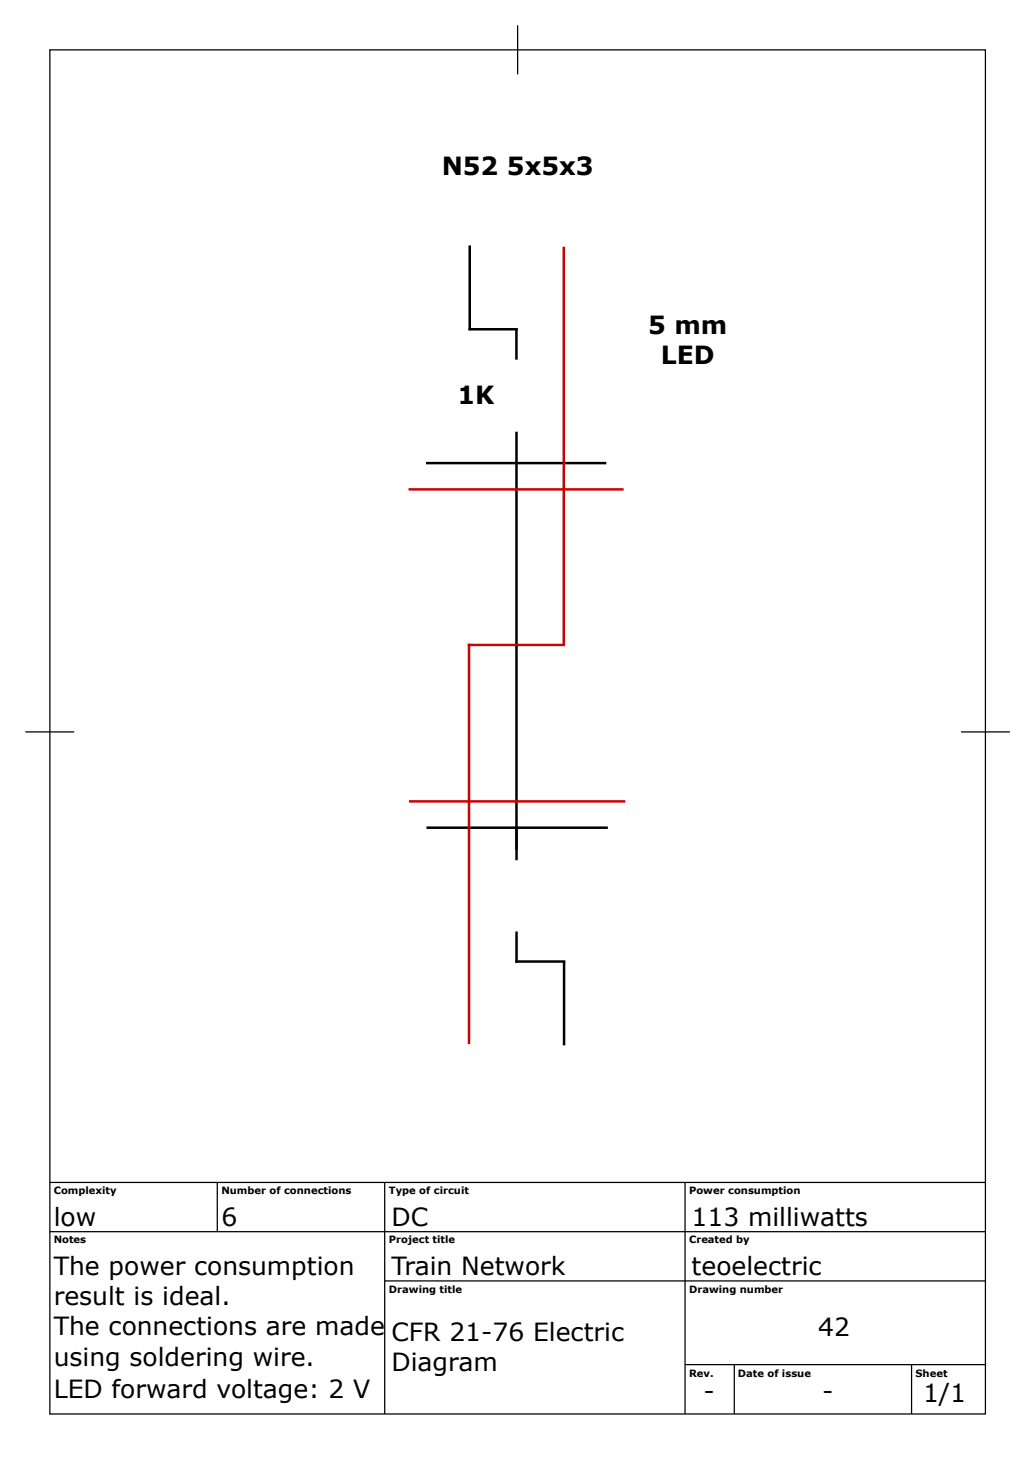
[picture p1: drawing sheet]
<svg xmlns="http://www.w3.org/2000/svg" width="210mm" height="297mm" viewBox="0 0 210 297" stroke-linecap="round" stroke-linejoin="round" font-family="sans-serif">
<defs><g id="words">
<g font-size="5.1">
<text x="89.7" y="35.6">N52 5x5x3</text>
<text x="131.7" y="67.8">5 mm</text>
<text x="134.3" y="73.9">LED</text>
<text x="92.9" y="82.1">1K</text>
<text x="10.9" y="249">low</text>
<text x="45" y="249">6</text>
<text x="79.5" y="249">DC</text>
<text x="140.5" y="249">113 milliwatts</text>
<text x="10.9" y="258.9">The power consumption</text>
<text x="79.5" y="258.9">Train Network</text>
<text x="140.5" y="258.9">teoelectric</text>
<text x="10.9" y="265">result is ideal.</text>
<text x="10.9" y="271.1">The connections are made</text>
<text x="79.5" y="272.3">CFR 21-76 Electric</text>
<text x="166.2" y="271.3">42</text>
<text x="10.9" y="277.4">using soldering wire.</text>
<text x="79.5" y="278.4">Diagram</text>
<text x="10.9" y="284">LED forward voltage: 2 V</text>
<text x="142.9" y="284.3">-</text>
<text x="167" y="284.3">-</text>
<text x="187.5" y="284.8">1/1</text>
</g>
<g font-size="2">
<text x="10.9" y="242.6">Complexity</text>
<text x="45" y="242.6">Number of connections</text>
<text x="79" y="242.6">Type of circuit</text>
<text x="140" y="242.6">Power consumption</text>
<text x="10.9" y="252.5">Notes</text>
<text x="79" y="252.5">Project title</text>
<text x="140" y="252.5">Created by</text>
<text x="79" y="262.7">Drawing title</text>
<text x="140" y="262.7">Drawing number</text>
<text x="140" y="279.7">Rev.</text>
<text x="149.9" y="279.7">Date of issue</text>
<text x="186" y="279.7">Sheet</text>
</g>
</g></defs>
<g fill="none" stroke="#000" stroke-width=".25">
<path d="M10.1 10.1h190.1v277.1h-190.1zM105.1 5.1v10M5.1 148.7h10M205.1 148.7h-9.9M10.1 240.2h190.1M10.1 250.2h190.1M44.1 240.2v10M78.1 240.2v47M139.1 240.2v47M78.1 260.2h122.1M139.1 277.2h61.1M149.1 277.2v10"/>
<path d="M185.2 277.2v10"/>
</g>
<path d="M95.4 49.9v17.2M95.2 66.9h10M104.9 66.7v6.4M86.5 94.1h36.7M104.9 87.7v87M86.6 168.1h36.9M104.7 195.3h10.1M104.9 189.2v6.3M114.6 195.3v17" fill="none" stroke="#000" stroke-width=".51"/>
<path d="M114.5 50.1v80.8M83 99.4h43.7M95 131h19.8M95.3 130.8v81.3M83.1 162.8h43.9" fill="none" stroke="#c00" stroke-width=".51"/>
<use href="#words"/>
</svg>
